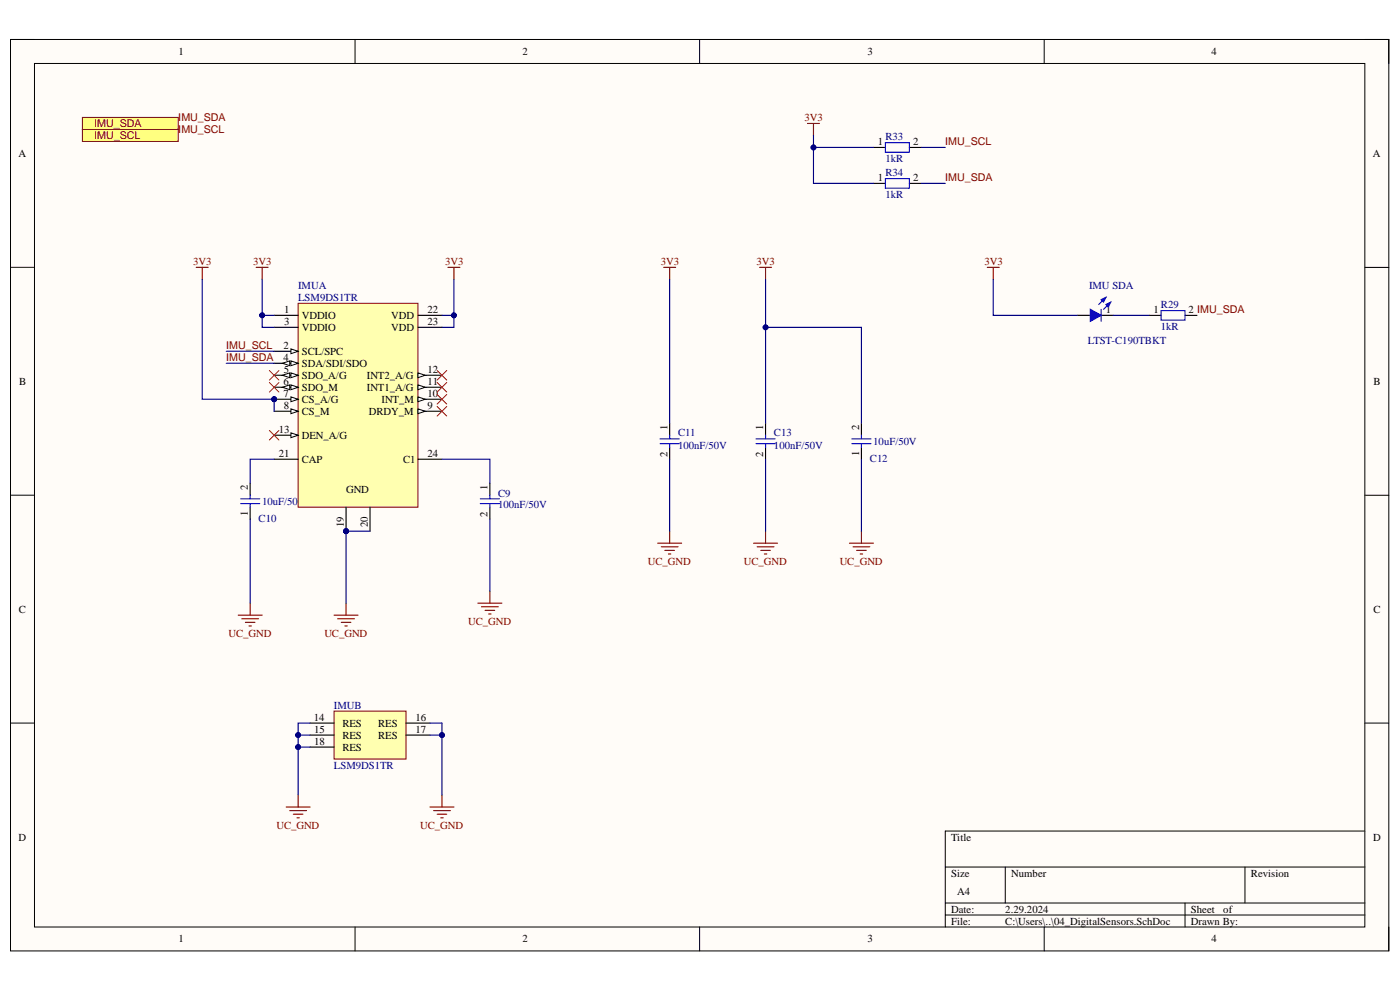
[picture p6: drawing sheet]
<svg xmlns="http://www.w3.org/2000/svg" width="420mm" height="297mm" viewBox="0 0 420 297" stroke-linecap="round" stroke-linejoin="round" font-family="sans-serif">
<defs><g id="words">
<g font-size="3.2">
<text x="53.5" y="16.5">1</text>
<text x="156.6" y="16.5">2</text>
<text x="260.1" y="16.5">3</text>
<text x="363.3" y="16.5">4</text>
<text x="5.6" y="47">A</text>
<text x="263.2" y="43.5">1</text>
<text x="273.8" y="43.5">2</text>
<text x="411.7" y="47">A</text>
<text x="263.2" y="54.2">1</text>
<text x="273.8" y="54.2">2</text>
<text x="85.3" y="93.8">1</text>
<text x="90.5" y="95.6">VDDIO</text>
<text x="117.3" y="95.6">VDD</text>
<text x="128.2" y="93.8">22</text>
<text x="331.6" y="93.8">1</text>
<text x="345.8" y="93.8">1</text>
<text x="356.4" y="93.8">2 IMU_SDA</text>
<text x="85.2" y="97.4">3</text>
<text x="90.5" y="99.2">VDDIO</text>
<text x="117.3" y="99.2">VDD</text>
<text x="128.2" y="97.4">23</text>
<text x="85" y="104.6">2</text>
<text x="90.5" y="106.4">SCL/SPC</text>
<text x="85" y="108.2">4</text>
<text x="85.1" y="111.8">5</text>
<text x="90.5" y="110">SDA/SDI/SDO</text>
<text x="90.5" y="113.5">SDO_A/G</text>
<text x="110" y="113.5">INT2_A/G</text>
<text x="128.2" y="111.8">12</text>
<text x="5.8" y="115.4">B</text>
<text x="85" y="115.4">6</text>
<text x="85" y="119">7</text>
<text x="90.5" y="117.2">SDO_M</text>
<text x="110" y="117.2">INT1_A/G</text>
<text x="128.2" y="119">10</text>
<text x="128.2" y="115.4">11</text>
<text x="411.8" y="115.4">B</text>
<text x="85.1" y="122.6">8</text>
<text x="90.5" y="120.7">CS_A/G</text>
<text x="90.5" y="124.4">CS_M</text>
<text x="110.6" y="124.4">DRDY_M</text>
<text x="114.4" y="120.7">INT_M</text>
<text x="128.2" y="122.6">9</text>
<text x="83.6" y="129.8">13</text>
<text x="90.5" y="131.6">DEN_A/G</text>
<text x="200.1" y="129" transform="rotate(-90 200.1 129)">1</text>
<text x="228.9" y="129" transform="rotate(-90 228.9 129)">1</text>
<text x="257.6" y="129" transform="rotate(-90 257.6 129)">2</text>
<text x="83.6" y="137">21</text>
<text x="128.2" y="137">24</text>
<text x="200.1" y="137" transform="rotate(-90 200.1 137)">2</text>
<text x="228.9" y="137" transform="rotate(-90 228.9 137)">2</text>
<text x="257.6" y="136.7" transform="rotate(-90 257.6 136.7)">1</text>
<text x="90.5" y="138.8">CAP</text>
<text x="120.9" y="138.8">C1</text>
<text x="74.3" y="147" transform="rotate(-90 74.3 147)">2</text>
<text x="103.8" y="147.7">GND</text>
<text x="146.2" y="147" transform="rotate(-90 146.2 147)">1</text>
<text x="74.3" y="154.7" transform="rotate(-90 74.3 154.7)">1</text>
<text x="146.2" y="154.9" transform="rotate(-90 146.2 154.9)">2</text>
<text x="103.1" y="158" transform="rotate(-90 103.1 158)">19</text>
<text x="110.3" y="158" transform="rotate(-90 110.3 158)">20</text>
<text x="5.7" y="183.7">C</text>
<text x="411.8" y="183.7">C</text>
<text x="94.1" y="216">14</text>
<text x="124.6" y="216">16</text>
<text x="94.2" y="219.6">15</text>
<text x="102.7" y="217.9">RES</text>
<text x="102.7" y="221.4">RES</text>
<text x="113.4" y="217.9">RES</text>
<text x="113.4" y="221.4">RES</text>
<text x="124.6" y="219.6">17</text>
<text x="94.2" y="223.2">18</text>
<text x="102.7" y="225">RES</text>
<text x="5.6" y="252">D</text>
<text x="285.2" y="252">Title</text>
<text x="411.7" y="252">D</text>
<text x="285.2" y="262.8">Size</text>
<text x="303.2" y="262.8">Number</text>
<text x="375.1" y="262.8">Revision</text>
<text x="287.1" y="268.2">A4</text>
<text x="285.2" y="273.5">Date:</text>
<text x="301.4" y="273.5">2.29.2024</text>
<text x="357.1" y="273.5">Sheet</text>
<text x="366.8" y="273.5">of</text>
<text x="285.2" y="277.2">File:</text>
<text x="301.4" y="277.2">C:\Users\..\04_DigitalSensors.SchDoc</text>
<text x="357.1" y="277.2">Drawn By:</text>
<text x="53.5" y="282.5">1</text>
<text x="156.6" y="282.5">2</text>
<text x="260.1" y="282.5">3</text>
<text x="363.3" y="282.5">4</text>
</g>
<g font-size="3.2" fill="#800000">
<text x="28.2" y="38.1">IMU_SDA</text>
<text x="28.2" y="41.7">IMU_SCL</text>
<text x="53.5" y="36.3">I</text>
<text x="53.5" y="39.9">I</text>
<text x="54.4" y="36.3">MU_SDA</text>
<text x="54.4" y="39.9">MU_SCL</text>
<text x="241.2" y="36.3">3V3</text>
<text x="283.4" y="43.5">IMU_SCL</text>
<text x="283.4" y="54.3">IMU_SDA</text>
<text x="57.9" y="79.5">3V3</text>
<text x="76" y="79.5">3V3</text>
<text x="133.5" y="79.5">3V3</text>
<text x="198.2" y="79.5">3V3</text>
<text x="226.8" y="79.5">3V3</text>
<text x="295.2" y="79.5">3V3</text>
<text x="67.8" y="104.6">IMU_SCL</text>
<text x="67.8" y="108.2">IMU_SDA</text>
<text x="194.3" y="169.3">UC_GND</text>
<text x="223" y="169.3">UC_GND</text>
<text x="251.8" y="169.3">UC_GND</text>
<text x="68.5" y="190.9">UC_GND</text>
<text x="97.3" y="190.9">UC_GND</text>
<text x="140.4" y="187.2">UC_GND</text>
<text x="82.9" y="248.4">UC_GND</text>
<text x="126" y="248.4">UC_GND</text>
</g>
<g font-size="3.2" fill="#000080">
<text x="265.5" y="42.1">R33</text>
<text x="265.5" y="48.5">1kR</text>
<text x="265.5" y="52.8">R34</text>
<text x="265.5" y="59.3">1kR</text>
<text x="89.4" y="86.6">IMUA</text>
<text x="326.6" y="86.6">IMU SDA</text>
<text x="89.4" y="90.2">LSM9DS1TR</text>
<text x="348.1" y="92.4">R29</text>
<text x="348.1" y="98.8">1kR</text>
<text x="326.2" y="103.1">LTST-C190TBKT</text>
<text x="203.3" y="130.8">C11</text>
<text x="232.1" y="130.8">C13</text>
<text x="203.3" y="134.4">100nF/50V</text>
<text x="232.1" y="134.4">100nF/50V</text>
<text x="261.9" y="133.3">10uF/50V</text>
<text x="260.8" y="138.4">C12</text>
<text x="149.4" y="148.8">C9</text>
<text x="78.6" y="151.4">10uF/50V</text>
<text x="149.4" y="152.4">100nF/50V</text>
<text x="77.6" y="156.4">C10</text>
<text x="100.1" y="212.4">IMUB</text>
<text x="100.1" y="230.4">LSM9DS1TR</text>
</g>
</g></defs>
<path d="M3.2 11.8h413.3v273.2h-413.3z" fill-rule="evenodd" fill="#fffcf8"/>
<path d="M3.2 11.8h413.3v273.2h-413.3z" fill="none" stroke="#000" stroke-width=".3"/>
<path d="M10.3 19h399v258.9h-399z" fill-rule="evenodd" fill="#fffcf8"/>
<g fill="none" stroke="#000" stroke-width=".3">
<path d="M3.1 11.8h7.2M10.3 19h399v258.9h-399zM106.5 11.8v7.2M209.8 11.8v7.2M313.1 11.8v7.2M409.3 11.8h7.2v7.2M3.1 80.1h7.2M409.3 80.1h7.2M3.1 148.4h7.2M409.3 148.4h7.2M3.1 216.7h7.2M409.3 216.7h7.2"/>
<path d="M283.5 259.9h125.8M301.4 259.9v10.8M373.3 259.9v10.8M409.3 249.1h-125.8v28.7M106.5 277.8v7.2M209.8 277.8v7.2M283.5 270.7h125.8M283.5 274.3h125.8M313.1 277.8v7.2M355.3 270.7v7.2M416.5 277.9v7.1"/>
</g>
<path d="M296 80.1h3.6M297.8 80.1v3.6" fill="none" stroke="#800000" stroke-width=".34"/>
<path d="M323 94.5h3.9M330.2 94.5h3.6M344.6 94.5h3.6M355.3 94.5h3.6" fill="none" stroke="#000" stroke-width=".34"/>
<path d="M348.2 93.1h7.1v2.9h-7.1z" fill="none" stroke="#00f" stroke-width=".34"/>
<path d="M326.9 92.7l3.3 1.8-3.3 1.8z" fill="#00f"/>
<path d="M326.9 92.7l3.3 1.8-3.3 1.8zM331.6 89.1l-2.1 2.2M333.1 90.6l-2.2 2.1" fill="none" stroke="#00f" stroke-width=".34"/>
<path d="M331.6 91.3l1.5-.7-.8 1.4z" fill="#00f"/>
<path d="M331.6 91.3l1.5-.7-.8 1.4z" fill="none" stroke="#00f" stroke-width=".34"/>
<path d="M330.2 89.8l1.4-.7-.7 1.5z" fill="#00f"/>
<g fill="none" stroke="#00f" stroke-width=".34">
<path d="M330.2 89.8l1.4-.7-.7 1.5zM330.2 92.7v3.6M197.9 133h5.8M197.9 131.5h5.8M200.8 130.5v1M200.8 133v1.1M226.7 133h5.7M226.7 131.5h5.7M229.6 130.5v1M229.6 133v1.1M255.4 133h5.8M255.4 131.5h5.8"/>
<path d="M258.3 130.5v1M258.3 133v1.1M72.1 149.5h5.8M72.1 150.9h5.8M75 148.4v1.1M75 150.9v1.1M144 149.5h5.8M144 150.9h5.8M146.9 148.4v1.1M146.9 150.9v1.1"/>
</g>
<g fill="none" stroke="#800000" stroke-width=".34">
<path d="M199 80.1h3.6M200.8 80.1v3.6M227.8 80.1h3.6M229.6 80.1v3.6M200.8 159.2v3.6M229.6 159.2v3.6M258.3 159.2v3.6M146.9 177.2v3.6M197.2 162.8h7.2M198.3 163.9h5M199.4 165h2.8M200.4 166h.8"/>
<path d="M226 162.8h7.2M227 163.9h5.1M228.1 165h2.9M229.2 166h.7M254.7 162.8h7.2M255.8 163.9h5M256.9 165h2.8M257.9 166h.8M143.3 180.8h7.2M144.4 181.9h5M145.5 182.9h2.8M146.5 184h.8"/>
</g>
<path d="M200.8 126.9v3.6M200.8 134.1v3.6M229.6 126.9v3.6M229.6 134.1v3.6M258.3 126.9v3.6M258.3 134.1v3.6M75 144.8v3.6M75 152v3.6M146.9 144.8v3.6M146.9 152v3.6" fill="none" stroke="#000" stroke-width=".34"/>
<path d="M24.7 35.2h28.8v3.6h-28.8z" fill-rule="evenodd" fill="#ffff80"/>
<path d="M24.7 35.2h28.8v3.6h-28.8z" fill="none" stroke="#800000" stroke-width=".3"/>
<path d="M24.7 38.8h28.8v3.6h-28.8z" fill-rule="evenodd" fill="#ffff80"/>
<path d="M24.7 38.8h28.8v3.6h-28.8z" fill="none" stroke="#800000" stroke-width=".3"/>
<path d="M242.1 37h3.6M243.9 37v3.6" fill="none" stroke="#800000" stroke-width=".34"/>
<path d="M261.9 44.2h3.6M261.9 55h3.6M272.7 44.2h3.6M272.7 55h3.6" fill="none" stroke="#000" stroke-width=".34"/>
<path d="M265.5 42.8h7.2v2.8h-7.2zM265.5 53.5h7.2v2.9h-7.2z" fill="none" stroke="#00f" stroke-width=".34"/>
<circle cx="82.2" cy="119.7" r=".72" fill="#000080"/>
<circle cx="82.2" cy="119.7" r=".72" fill="none" stroke="#000080" stroke-width=".3"/>
<circle cx="103.8" cy="159.2" r=".72" fill="#000080"/>
<circle cx="103.8" cy="159.2" r=".72" fill="none" stroke="#000080" stroke-width=".3"/>
<path d="M89.4 90.9h35.9v61.1h-35.9z" fill-rule="evenodd" fill="#ffffb0"/>
<path d="M89.4 90.9h35.9v61.1h-35.9z" fill="none" stroke="#800000" stroke-width=".3"/>
<path d="M82.2 94.5h7.2M82.2 116.1h7.2" fill="none" stroke="#000" stroke-width=".34"/>
<path d="M87.2 115.4l2.2 .7-2.2 .7z" fill="#f8fcff"/>
<path d="M87.2 115.4l2.2 .7-2.2 .7z" fill="none" stroke="#000" stroke-width=".3"/>
<path d="M84.7 116.1l2.2-.7v1.4z" fill="#f8fcff"/>
<path d="M84.7 116.1l2.2-.7v1.4z" fill="none" stroke="#000" stroke-width=".3"/>
<path d="M82.2 105.3h7.2" fill="none" stroke="#000" stroke-width=".34"/>
<path d="M87.2 104.6l2.2 .7-2.2 .7z" fill="#f8fcff"/>
<path d="M87.2 104.6l2.2 .7-2.2 .7z" fill="none" stroke="#000" stroke-width=".3"/>
<path d="M82.2 108.9h7.2" fill="none" stroke="#000" stroke-width=".34"/>
<path d="M87.2 108.2l2.2 .7-2.2 .7z" fill="#f8fcff"/>
<path d="M87.2 108.2l2.2 .7-2.2 .7z" fill="none" stroke="#000" stroke-width=".3"/>
<path d="M84.7 108.9l2.2-.7v1.4z" fill="#f8fcff"/>
<path d="M84.7 108.9l2.2-.7v1.4z" fill="none" stroke="#000" stroke-width=".3"/>
<path d="M82.2 98.1h7.2M82.2 112.5h7.2" fill="none" stroke="#000" stroke-width=".34"/>
<path d="M87.2 111.8l2.2 .7-2.2 .7z" fill="#f8fcff"/>
<path d="M87.2 111.8l2.2 .7-2.2 .7z" fill="none" stroke="#000" stroke-width=".3"/>
<path d="M84.7 112.5l2.2-.7v1.4z" fill="#f8fcff"/>
<path d="M84.7 112.5l2.2-.7v1.4z" fill="none" stroke="#000" stroke-width=".3"/>
<path d="M82.2 119.7h7.2" fill="none" stroke="#000" stroke-width=".34"/>
<path d="M87.2 119l2.2 .7-2.2 .7z" fill="#f8fcff"/>
<path d="M87.2 119l2.2 .7-2.2 .7z" fill="none" stroke="#000" stroke-width=".3"/>
<circle cx="82.2" cy="119.7" r=".72" fill="#000080"/>
<circle cx="82.2" cy="119.7" r=".72" fill="none" stroke="#000080" stroke-width=".3"/>
<path d="M82.2 123.3h7.2" fill="none" stroke="#000" stroke-width=".34"/>
<path d="M87.2 122.5l2.2 .8-2.2 .7z" fill="#f8fcff"/>
<path d="M87.2 122.5l2.2 .8-2.2 .7z" fill="none" stroke="#000" stroke-width=".3"/>
<path d="M125.3 123.3h7.2" fill="none" stroke="#000" stroke-width=".34"/>
<path d="M125.3 122.5l2.2 .8-2.2 .7z" fill="#f8fcff"/>
<path d="M125.3 122.5l2.2 .8-2.2 .7z" fill="none" stroke="#000" stroke-width=".3"/>
<path d="M125.3 119.7h7.2" fill="none" stroke="#000" stroke-width=".34"/>
<path d="M125.3 119l2.2 .7-2.2 .7z" fill="#f8fcff"/>
<path d="M125.3 119l2.2 .7-2.2 .7z" fill="none" stroke="#000" stroke-width=".3"/>
<path d="M125.3 116.1h7.2" fill="none" stroke="#000" stroke-width=".34"/>
<path d="M125.3 115.4l2.2 .7-2.2 .7z" fill="#f8fcff"/>
<path d="M125.3 115.4l2.2 .7-2.2 .7z" fill="none" stroke="#000" stroke-width=".3"/>
<path d="M125.3 112.5h7.2" fill="none" stroke="#000" stroke-width=".34"/>
<path d="M125.3 111.8l2.2 .7-2.2 .7z" fill="#f8fcff"/>
<path d="M125.3 111.8l2.2 .7-2.2 .7z" fill="none" stroke="#000" stroke-width=".3"/>
<path d="M82.2 130.5h7.2" fill="none" stroke="#000" stroke-width=".34"/>
<path d="M87.2 129.7l2.2 .8-2.2 .7z" fill="#f8fcff"/>
<path d="M87.2 129.7l2.2 .8-2.2 .7z" fill="none" stroke="#000" stroke-width=".3"/>
<path d="M103.8 152v7.2" fill="none" stroke="#000" stroke-width=".34"/>
<circle cx="103.8" cy="159.2" r=".72" fill="#000080"/>
<circle cx="103.8" cy="159.2" r=".72" fill="none" stroke="#000080" stroke-width=".3"/>
<path d="M125.3 94.5h7.2M125.3 98.1h7.2M82.2 137.7h7.2M125.3 137.7h7.2M111 152v7.2" fill="none" stroke="#000" stroke-width=".34"/>
<path d="M100.2 213.1h21.5v14.4h-21.5z" fill-rule="evenodd" fill="#ffffb0"/>
<path d="M100.2 213.1h21.5v14.4h-21.5z" fill="none" stroke="#800000" stroke-width=".3"/>
<path d="M93 216.7h7.2M121.7 216.7h7.2M93 220.3h7.2M93 223.9h7.2M121.7 220.3h7.2" fill="none" stroke="#000" stroke-width=".34"/>
<g fill="none" stroke="#800000" stroke-width=".34">
<path d="M58.8 80.1h3.6M60.6 80.1v3.6M76.8 80.1h3.6M78.6 80.1v3.6M134.3 80.1h3.6M136.1 80.1v3.6M71.4 184.4h7.2M72.5 185.5h5M73.6 186.5h2.9M74.7 187.6h.7M75 180.8v3.6M100.2 184.4h7.2"/>
<path d="M101.3 185.5h5M102.3 186.5h2.9M103.4 187.6h.7M103.8 180.8v3.6M89.4 238.3v3.6M132.5 238.3v3.6M85.8 241.9h7.2M86.9 243h5M88 244.1h2.8M89 245.1h.8M128.9 241.9h7.2M130 243h5"/>
<path d="M131.1 244.1h2.9M132.2 245.1h.7"/>
</g>
<g fill="none" stroke="#f00" stroke-width=".3">
<path d="M80.8 111l2.8 2.9M80.8 114.6l2.8 2.9M83.6 111l-2.8 2.9M83.6 114.6l-2.8 2.9M131.1 118.2l2.9 2.9M131.1 114.6l2.9 2.9M131.1 111l2.9 2.9M134 118.2l-2.9 2.9M134 114.6l-2.9 2.9M134 111l-2.9 2.9M80.8 129l2.8 2.9M83.6 129l-2.8 2.9"/>
<path d="M131.1 121.8l2.9 2.9M134 121.8l-2.9 2.9"/>
</g>
<path d="M229.6 98.1h28.7v28.8M333.8 94.5h10.8M132.5 137.7h14.4v7.1M200.8 137.7v21.5M229.6 137.7v21.5M258.3 137.7v21.5M146.9 155.6v21.6" fill="none" stroke="#000080" stroke-width=".34"/>
<circle cx="229.6" cy="98.1" r=".72" fill="#000080"/>
<circle cx="229.6" cy="98.1" r=".72" fill="none" stroke="#000080" stroke-width=".3"/>
<path d="M243.9 40.6v3.6h18M200.8 83.7v43.2" fill="none" stroke="#000080" stroke-width=".34"/>
<circle cx="243.9" cy="44.2" r=".72" fill="#000080"/>
<circle cx="243.9" cy="44.2" r=".72" fill="none" stroke="#000080" stroke-width=".3"/>
<path d="M243.9 44.2v10.8h18" fill="none" stroke="#000080" stroke-width=".34"/>
<circle cx="243.9" cy="44.2" r=".72" fill="#000080"/>
<circle cx="243.9" cy="44.2" r=".72" fill="none" stroke="#000080" stroke-width=".3"/>
<path d="M276.3 44.2h7.2M276.3 55h7.2M229.6 83.7v43.2M297.8 83.7v10.8h25.2" fill="none" stroke="#000080" stroke-width=".34"/>
<circle cx="229.6" cy="98.1" r=".72" fill="#000080"/>
<circle cx="229.6" cy="98.1" r=".72" fill="none" stroke="#000080" stroke-width=".3"/>
<path d="M78.6 94.5h3.6" fill="none" stroke="#000080" stroke-width=".34"/>
<circle cx="78.6" cy="94.5" r=".72" fill="#000080"/>
<circle cx="78.6" cy="94.5" r=".72" fill="none" stroke="#000080" stroke-width=".3"/>
<path d="M132.5 94.5h3.6" fill="none" stroke="#000080" stroke-width=".34"/>
<circle cx="136.1" cy="94.5" r=".72" fill="#000080"/>
<circle cx="136.1" cy="94.5" r=".72" fill="none" stroke="#000080" stroke-width=".3"/>
<path d="M136.1 83.7v14.4h-3.6" fill="none" stroke="#000080" stroke-width=".34"/>
<circle cx="136.1" cy="94.5" r=".72" fill="#000080"/>
<circle cx="136.1" cy="94.5" r=".72" fill="none" stroke="#000080" stroke-width=".3"/>
<path d="M78.6 83.7v14.4h3.6" fill="none" stroke="#000080" stroke-width=".34"/>
<circle cx="78.6" cy="94.5" r=".72" fill="#000080"/>
<circle cx="78.6" cy="94.5" r=".72" fill="none" stroke="#000080" stroke-width=".3"/>
<path d="M82.2 137.7h-7.2v7.1M75 155.6v25.2M103.8 159.2v21.6" fill="none" stroke="#000080" stroke-width=".34"/>
<circle cx="103.8" cy="159.2" r=".72" fill="#000080"/>
<circle cx="103.8" cy="159.2" r=".72" fill="none" stroke="#000080" stroke-width=".3"/>
<path d="M103.8 159.2h7.2" fill="none" stroke="#000080" stroke-width=".34"/>
<circle cx="103.8" cy="159.2" r=".72" fill="#000080"/>
<circle cx="103.8" cy="159.2" r=".72" fill="none" stroke="#000080" stroke-width=".3"/>
<path d="M60.6 83.7v36h21.6v3.6M67.8 108.9h14.4M67.8 105.3h14.4" fill="none" stroke="#000080" stroke-width=".34"/>
<circle cx="82.2" cy="119.7" r=".72" fill="#000080"/>
<circle cx="82.2" cy="119.7" r=".72" fill="none" stroke="#000080" stroke-width=".3"/>
<path d="M89.4 220.3h3.6" fill="none" stroke="#000080" stroke-width=".34"/>
<circle cx="89.4" cy="220.3" r=".72" fill="#000080"/>
<circle cx="89.4" cy="220.3" r=".72" fill="none" stroke="#000080" stroke-width=".3"/>
<path d="M89.4 223.9h3.6" fill="none" stroke="#000080" stroke-width=".34"/>
<circle cx="89.4" cy="223.9" r=".72" fill="#000080"/>
<circle cx="89.4" cy="223.9" r=".72" fill="none" stroke="#000080" stroke-width=".3"/>
<path d="M93 216.7h-3.6v21.6" fill="none" stroke="#000080" stroke-width=".34"/>
<circle cx="89.4" cy="223.9" r=".72" fill="#000080"/>
<circle cx="89.4" cy="223.9" r=".72" fill="none" stroke="#000080" stroke-width=".3"/>
<circle cx="89.4" cy="220.3" r=".72" fill="#000080"/>
<circle cx="89.4" cy="220.3" r=".72" fill="none" stroke="#000080" stroke-width=".3"/>
<path d="M128.9 216.7h3.6M128.9 220.3h3.6" fill="none" stroke="#000080" stroke-width=".34"/>
<circle cx="132.5" cy="220.3" r=".72" fill="#000080"/>
<circle cx="132.5" cy="220.3" r=".72" fill="none" stroke="#000080" stroke-width=".3"/>
<path d="M132.5 216.7v21.6" fill="none" stroke="#000080" stroke-width=".34"/>
<circle cx="132.5" cy="220.3" r=".72" fill="#000080"/>
<circle cx="132.5" cy="220.3" r=".72" fill="none" stroke="#000080" stroke-width=".3"/>
<use href="#words"/>
</svg>
